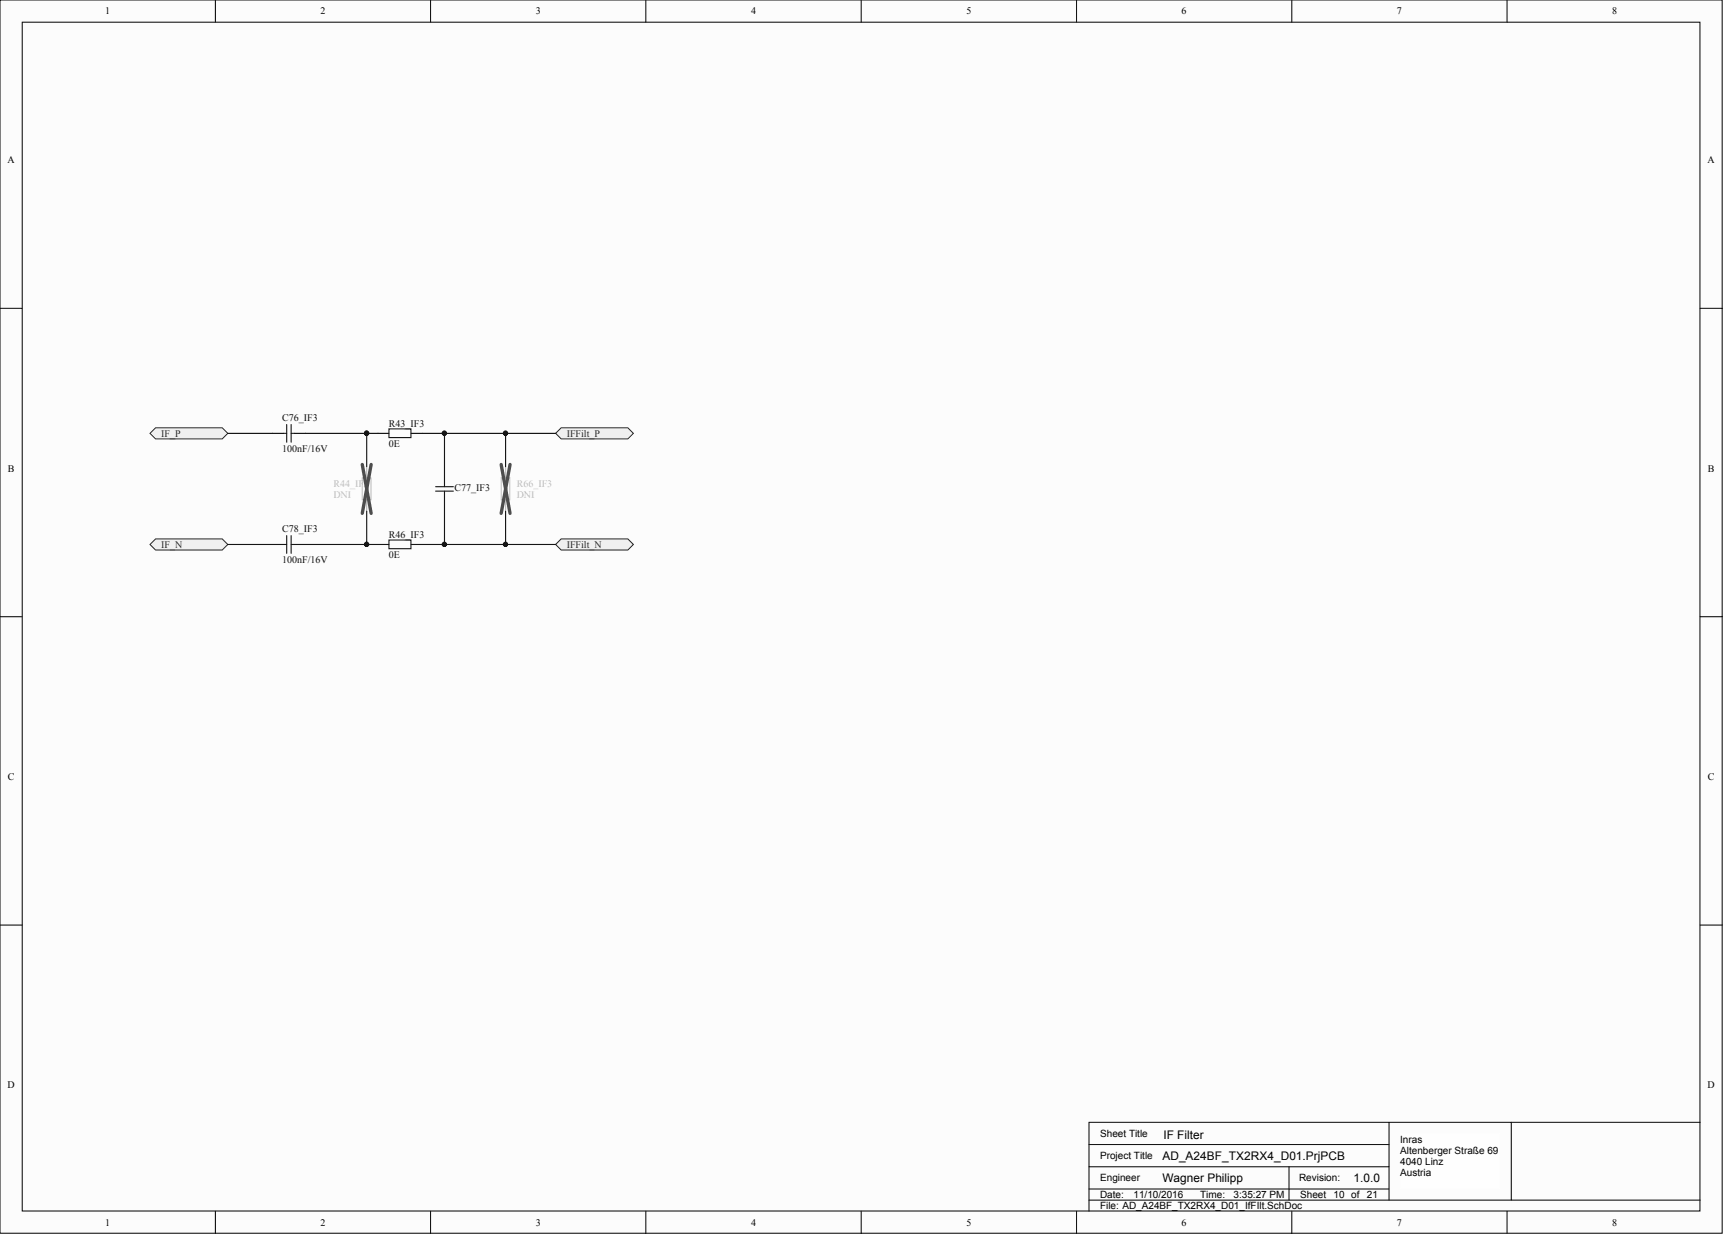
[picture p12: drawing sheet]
<svg xmlns="http://www.w3.org/2000/svg" width="393mm" height="282mm" viewBox="0 0 393 282" stroke-linecap="round" stroke-linejoin="round" font-family="sans-serif">
<defs><g id="words">
<g font-size="2.7">
<text x="265.5" y="259.9">IF Filter</text>
<text x="265.2" y="269.8">Wagner Philipp</text>
<text x="265.2" y="264.7">AD_A24BF_TX2RX4_D01.PrjPCB</text>
<text x="308.8" y="269.8">1.0.0</text>
</g>
<g font-size="2.3">
<text x="24" y="3.3">1</text>
<text x="73.1" y="3.3">2</text>
<text x="122.2" y="3.3">3</text>
<text x="171.3" y="3.3">4</text>
<text x="220.5" y="3.3">5</text>
<text x="269.6" y="3.3">6</text>
<text x="318.7" y="3.3">7</text>
<text x="367.8" y="3.3">8</text>
<text x="1.7" y="37.2">A</text>
<text x="389.6" y="37.2">A</text>
<text x="1.8" y="107.6">B</text>
<text x="389.7" y="107.6">B</text>
<text x="1.8" y="178">C</text>
<text x="389.7" y="178">C</text>
<text x="1.7" y="248.4">D</text>
<text x="389.6" y="248.4">D</text>
<text x="251" y="259.5">Sheet Title</text>
<text x="319.5" y="260.8">Inras</text>
<text x="319.5" y="263.3">Altenberger Straße 69</text>
<text x="251" y="269.6">Engineer</text>
<text x="251" y="264.6">Project Title</text>
<text x="296.4" y="269.6">Revision:</text>
<text x="319.5" y="265.8">4040 Linz</text>
<text x="319.5" y="268.4">Austria</text>
<text x="251" y="273.4">Date:</text>
<text x="251" y="276">File: AD_A24BF_TX2RX4_D01_IfFIlt.SchDoc</text>
<text x="258.6" y="273.4">11/10/2016</text>
<text x="273.8" y="273.4">Time:</text>
<text x="281.4" y="273.4">3:35:27 PM</text>
<text x="296.6" y="273.4">Sheet</text>
<text x="304.2" y="273.4">10 of 21</text>
<text x="24" y="279.7">1</text>
<text x="73.1" y="279.7">2</text>
<text x="122.2" y="279.7">3</text>
<text x="171.3" y="279.7">4</text>
<text x="220.5" y="279.7">5</text>
<text x="269.6" y="279.7">6</text>
<text x="318.7" y="279.7">7</text>
<text x="367.8" y="279.7">8</text>
</g>
<g font-size="2.3" fill="#262626">
<text x="36.8" y="99.7">IF_P</text>
<text x="129.3" y="99.7">IFFilt_P</text>
<text x="36.8" y="125">IF_N</text>
<text x="129.3" y="125">IFFilt_N</text>
</g>
<g font-size="2.3" fill="#0e0e0e">
<text x="64.4" y="96.1">C76_IF3</text>
<text x="88.7" y="102">0E</text>
<text x="88.7" y="97.4">R43_IF3</text>
<text x="64.4" y="103.2">100nF/16V</text>
<text x="103.7" y="112.1">C77_IF3</text>
<text x="64.4" y="121.5">C78_IF3</text>
<text x="88.7" y="122.7">R46_IF3</text>
<text x="64.4" y="128.6">100nF/16V</text>
<text x="88.7" y="127.3">0E</text>
</g>
<g font-size="2.3" fill="#bebebe">
<text x="76.1" y="113.6">DNI</text>
<text x="76.1" y="111.1">R44_IF3</text>
<text x="117.9" y="113.6">DNI</text>
<text x="117.9" y="111.1">R66_IF3</text>
</g>
</g></defs>
<g fill="#fcfcfc" stroke="#000" stroke-width=".23">
<path d="M0 0h392.9v281.5h-392.9z"/>
<path d="M5.1 5.1h382.8v271.3h-382.8z"/>
</g>
<g fill="none" stroke="#000" stroke-width=".23">
<path d="M49.1 0v5.1M98.2 0v5.1M147.4 0v5.1M196.5 0v5.1M245.6 0v5.1M294.7 0v5.1M343.8 0v5.1M0 70.4h5.1M387.9 70.4h5.1M0 140.8h5.1M387.9 140.8h5.1M0 211.1h5.1"/>
<path d="M387.9 211.1h5.1M316.9 256.2v17.7M344.8 256.2v17.7M387.9 256.2h-139.4v20.2M49.1 276.4v5.1M98.2 276.4v5.1M147.4 276.4v5.1M196.5 276.4v5.1M245.6 276.4v5.1M248.5 273.9h139.4M248.5 271.4h68.4M248.5 266.3h68.4"/>
<path d="M248.5 261.2h68.4M294.1 266.3v7.6M294.7 276.4v5.1M343.8 276.4v5.1"/>
</g>
<path d="M319.5 258.7h22.7v12.6h-22.7z" fill="#fefefe" stroke="#fefefe" stroke-width=".23"/>
<path d="M69.7 98.9h16.5" fill="none" stroke="#0e0e0e" stroke-width=".25"/>
<circle cx="83.6" cy="98.9" r=".48" fill="#0e0e0e" stroke="#0e0e0e" stroke-width=".23"/>
<g fill="#f0f0f0" stroke="#262626" stroke-width=".23">
<path d="M35.5 97.6h15.2l1.3 1.3-1.3 1.3h-15.2l-1.3-1.3z" fill-rule="evenodd"/>
<path d="M35.5 123h15.2l1.3 1.3-1.3 1.2h-15.2l-1.3-1.2z" fill-rule="evenodd"/>
<path d="M128 123h15.2l1.3 1.3-1.3 1.2h-15.2l-1.2-1.2z" fill-rule="evenodd"/>
<path d="M128 97.6h15.2l1.3 1.3-1.3 1.3h-15.2l-1.2-1.3z" fill-rule="evenodd"/>
</g>
<path d="M82.7 109.1h1.9v5h-1.9zM83.7 106.5v2.6M83.7 114.1v2.6M114.3 109.1h2v5h-2zM115.4 106.5v2.6M115.4 114.1v2.6" fill="none" stroke="#bebebe" stroke-width=".25"/>
<path d="M82.7 106l2 11.2M84.7 106l-2 11.2M114.3 106l2.1 11.2M116.4 106l-2.1 11.2" fill="none" stroke="#4c4c4c" stroke-width=".76"/>
<path d="M52 98.9h10.1M83.7 98.9v7.6M96.3 98.9h30.5M101.4 98.9v8.9M115.4 98.9v7.6M83.7 116.7v7.6M101.4 115.4v8.9M115.4 116.7v7.6M52 124.3h10.1M69.7 124.3h16.5M96.3 124.3h30.5" fill="none" stroke="#0e0e0e" stroke-width=".25"/>
<g fill="#0e0e0e" stroke="#0e0e0e" stroke-width=".23">
<circle cx="101.4" cy="124.2" r=".48"/>
<circle cx="115.3" cy="124.2" r=".48"/>
<circle cx="83.6" cy="124.2" r=".48"/>
<circle cx="101.4" cy="98.9" r=".48"/>
<circle cx="115.3" cy="98.9" r=".48"/>
<circle cx="83.6" cy="98.9" r=".48"/>
</g>
<path d="M62.1 98.9h2.6M67.2 98.9h2.5M86.2 98.9h2.5M93.8 98.9h2.5M101.4 107.8v2.5M101.4 112.9v2.5M62.1 124.3h2.6M67.2 124.3h2.5M86.2 124.3h2.5M93.8 124.3h2.5" fill="none" stroke="#000" stroke-width=".25"/>
<g fill="none" stroke="#1c1c1c" stroke-width=".25">
<path d="M64.7 98.9h.7M65.4 96.9v4M66.4 96.9v4M66.4 98.9h.8M88.7 97.9h5.1v2h-5.1zM99.4 111.1h4M99.4 112.1h4M101.4 110.3v.8M101.4 112.1v.8M64.7 124.3h.7M65.4 122.2v4.1M66.4 122.2v4.1"/>
<path d="M66.4 124.3h.8M88.7 123.3h5.1v1.9h-5.1z"/>
</g>
<use href="#words"/>
</svg>
